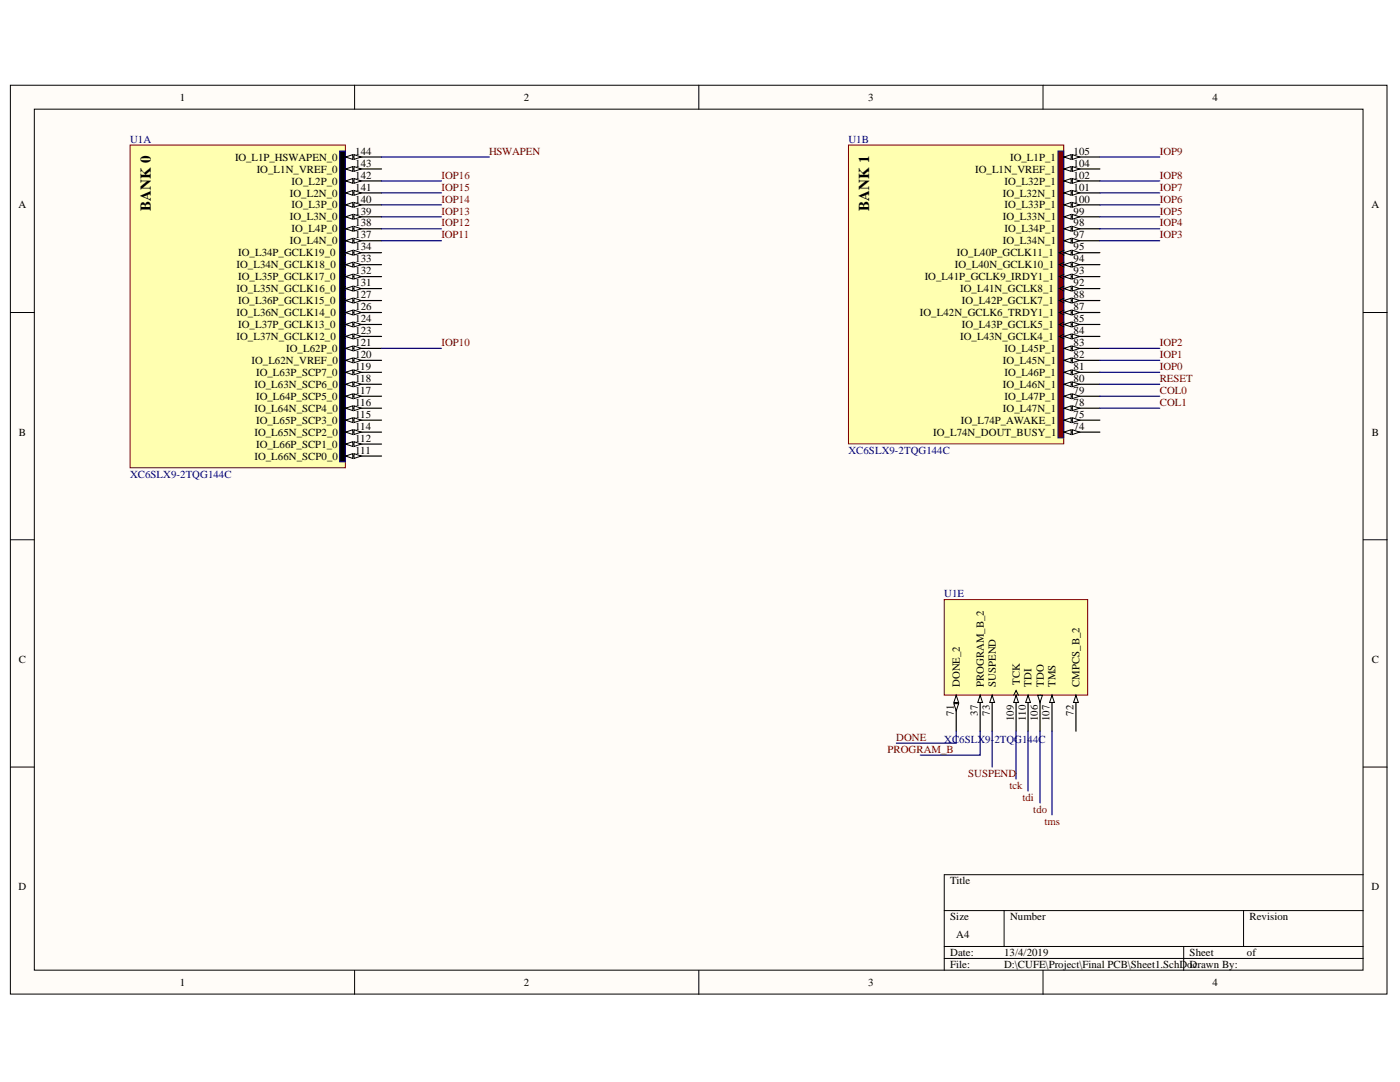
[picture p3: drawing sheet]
<svg xmlns="http://www.w3.org/2000/svg" width="279mm" height="216mm" viewBox="0 0 279 216" stroke-linecap="round" stroke-linejoin="round" font-family="sans-serif">
<defs><g id="words">
<g font-size="3">
<text x="30.1" y="42.1" transform="rotate(-90 30.1 42.1)">BANK 0</text>
<text x="173.5" y="42.1" transform="rotate(-90 173.5 42.1)">BANK 1</text>
</g>
<g font-size="2.2">
<text x="35.9" y="20.1">1</text>
<text x="104.6" y="20.1">2</text>
<text x="173.3" y="20.1">3</text>
<text x="242" y="20.1">4</text>
<text x="46.9" y="32">IO_L1P_HSWAPEN_0</text>
<text x="51.2" y="34.5">IO_L1N_VREF_0</text>
<text x="70.9" y="30.9">144</text>
<text x="70.9" y="33.2">143</text>
<text x="70.9" y="35.6">142</text>
<text x="194.6" y="34.5">IO_L1N_VREF_1</text>
<text x="201.6" y="32">IO_L1P_1</text>
<text x="214.3" y="30.9">105</text>
<text x="214.3" y="33.2">104</text>
<text x="214.3" y="35.6">102</text>
<text x="3.7" y="41.6">A</text>
<text x="57.8" y="39.2">IO_L2N_0</text>
<text x="58.2" y="36.8">IO_L2P_0</text>
<text x="58.2" y="41.6">IO_L3P_0</text>
<text x="70.9" y="38">141</text>
<text x="70.9" y="40.4">140</text>
<text x="200.1" y="39.2">IO_L32N_1</text>
<text x="200.5" y="36.8">IO_L32P_1</text>
<text x="200.5" y="41.6">IO_L33P_1</text>
<text x="214.3" y="38">101</text>
<text x="214.3" y="40.4">100</text>
<text x="273.7" y="41.6">A</text>
<text x="57.8" y="44">IO_L3N_0</text>
<text x="58.2" y="46.4">IO_L4P_0</text>
<text x="70.9" y="42.8">139</text>
<text x="70.9" y="45.2">138</text>
<text x="70.9" y="47.6">137</text>
<text x="200.1" y="44">IO_L33N_1</text>
<text x="200.5" y="46.4">IO_L34P_1</text>
<text x="214.3" y="42.8">99</text>
<text x="214.3" y="45.2">98</text>
<text x="214.3" y="47.6">97</text>
<text x="47.2" y="53.5">IO_L34N_GCLK18_0</text>
<text x="47.5" y="51.1">IO_L34P_GCLK19_0</text>
<text x="57.8" y="48.8">IO_L4N_0</text>
<text x="70.9" y="49.9">134</text>
<text x="70.9" y="52.4">133</text>
<text x="190.5" y="53.5">IO_L40N_GCLK10_1</text>
<text x="191" y="51.1">IO_L40P_GCLK11_1</text>
<text x="200.1" y="48.8">IO_L34N_1</text>
<text x="214.3" y="49.9">95</text>
<text x="214.3" y="52.4">94</text>
<text x="47.2" y="58.3">IO_L35N_GCLK16_0</text>
<text x="47.5" y="55.9">IO_L35P_GCLK17_0</text>
<text x="70.9" y="54.7">132</text>
<text x="70.9" y="57.1">131</text>
<text x="70.9" y="59.5">127</text>
<text x="184.5" y="55.9">IO_L41P_GCLK9_IRDY1_1</text>
<text x="191.6" y="58.3">IO_L41N_GCLK8_1</text>
<text x="214.3" y="54.7">93</text>
<text x="214.3" y="57.1">92</text>
<text x="214.3" y="59.5">88</text>
<text x="47.2" y="63.1">IO_L36N_GCLK14_0</text>
<text x="47.5" y="60.7">IO_L36P_GCLK15_0</text>
<text x="47.5" y="65.5">IO_L37P_GCLK13_0</text>
<text x="70.9" y="61.9">126</text>
<text x="70.9" y="64.3">124</text>
<text x="183.6" y="63.1">IO_L42N_GCLK6_TRDY1_1</text>
<text x="192" y="60.7">IO_L42P_GCLK7_1</text>
<text x="192" y="65.5">IO_L43P_GCLK5_1</text>
<text x="214.3" y="61.9">87</text>
<text x="214.3" y="64.3">85</text>
<text x="47.2" y="67.9">IO_L37N_GCLK12_0</text>
<text x="57.1" y="70.3">IO_L62P_0</text>
<text x="70.9" y="66.7">123</text>
<text x="70.9" y="69">121</text>
<text x="70.9" y="71.4">120</text>
<text x="191.6" y="67.9">IO_L43N_GCLK4_1</text>
<text x="200.5" y="70.3">IO_L45P_1</text>
<text x="214.3" y="66.7">84</text>
<text x="214.3" y="69">83</text>
<text x="214.3" y="71.4">82</text>
<text x="50.2" y="72.6">IO_L62N_VREF_0</text>
<text x="50.8" y="77.4">IO_L63N_SCP6_0</text>
<text x="51.1" y="75">IO_L63P_SCP7_0</text>
<text x="70.9" y="73.8">119</text>
<text x="70.9" y="76.2">118</text>
<text x="200.1" y="72.6">IO_L45N_1</text>
<text x="200.1" y="77.4">IO_L46N_1</text>
<text x="200.5" y="75">IO_L46P_1</text>
<text x="214.3" y="73.8">81</text>
<text x="214.3" y="76.2">80</text>
<text x="50.8" y="82.2">IO_L64N_SCP4_0</text>
<text x="51.1" y="79.8">IO_L64P_SCP5_0</text>
<text x="70.9" y="78.6">117</text>
<text x="70.9" y="81">116</text>
<text x="70.9" y="83.4">115</text>
<text x="200.1" y="82.2">IO_L47N_1</text>
<text x="200.5" y="79.8">IO_L47P_1</text>
<text x="214.3" y="78.6">79</text>
<text x="214.3" y="81">78</text>
<text x="214.3" y="83.4">75</text>
<text x="3.8" y="86.9">B</text>
<text x="50.8" y="86.9">IO_L65N_SCP2_0</text>
<text x="51.1" y="84.6">IO_L65P_SCP3_0</text>
<text x="51.1" y="89.3">IO_L66P_SCP1_0</text>
<text x="70.9" y="85.8">114</text>
<text x="70.9" y="88.2">112</text>
<text x="186.2" y="86.9">IO_L74N_DOUT_BUSY_1</text>
<text x="191.8" y="84.6">IO_L74P_AWAKE_1</text>
<text x="214.3" y="85.8">74</text>
<text x="273.8" y="86.9">B</text>
<text x="50.8" y="91.7">IO_L66N_SCP0_0</text>
<text x="70.9" y="90.5">111</text>
<text x="3.8" y="132.3">C</text>
<text x="191.6" y="137.1" transform="rotate(-90 191.6 137.1)">DONE_2</text>
<text x="196.3" y="137.1" transform="rotate(-90 196.3 137.1)">PROGRAM_B_2</text>
<text x="198.7" y="137.1" transform="rotate(-90 198.7 137.1)">SUSPEND</text>
<text x="203.5" y="136.6" transform="rotate(-90 203.5 136.6)">TCK</text>
<text x="205.9" y="137.1" transform="rotate(-90 205.9 137.1)">TDI</text>
<text x="208.3" y="137.1" transform="rotate(-90 208.3 137.1)">TDO</text>
<text x="210.7" y="137.1" transform="rotate(-90 210.7 137.1)">TMS</text>
<text x="215.4" y="137.1" transform="rotate(-90 215.4 137.1)">CMPCS_B_2</text>
<text x="273.8" y="132.3">C</text>
<text x="190.4" y="142.8" transform="rotate(-90 190.4 142.8)">71</text>
<text x="195.1" y="142.8" transform="rotate(-90 195.1 142.8)">37</text>
<text x="197.6" y="142.8" transform="rotate(-90 197.6 142.8)">73</text>
<text x="202.3" y="143.9" transform="rotate(-90 202.3 143.9)">109</text>
<text x="204.7" y="143.8" transform="rotate(-90 204.7 143.8)">110</text>
<text x="207.1" y="143.9" transform="rotate(-90 207.1 143.9)">106</text>
<text x="209.5" y="143.9" transform="rotate(-90 209.5 143.9)">107</text>
<text x="214.3" y="142.8" transform="rotate(-90 214.3 142.8)">72</text>
<text x="3.7" y="177.6">D</text>
<text x="189.7" y="176.5">Title</text>
<text x="273.7" y="177.6">D</text>
<text x="189.7" y="183.6">Size</text>
<text x="201.6" y="183.6">Number</text>
<text x="249.4" y="183.6">Revision</text>
<text x="189.7" y="190.8">Date:</text>
<text x="190.8" y="187.2">A4</text>
<text x="200.4" y="190.8">13/4/2019</text>
<text x="237.4" y="190.8">Sheet</text>
<text x="248.8" y="190.8">of</text>
<text x="35.9" y="196.8">1</text>
<text x="104.6" y="196.8">2</text>
<text x="173.3" y="196.8">3</text>
<text x="189.7" y="193.2">File:</text>
<text x="200.4" y="193.2">D:\CUFE\Project\Final PCB\Sheet1.SchDoc</text>
<text x="237.4" y="193.2">Drawn By:</text>
<text x="242" y="196.8">4</text>
</g>
<g font-size="2.2" fill="#000080">
<text x="26" y="28.5">U1A</text>
<text x="169.3" y="28.5">U1B</text>
<text x="26" y="95.3">XC6SLX9-2TQG144C</text>
<text x="169.3" y="90.5">XC6SLX9-2TQG144C</text>
<text x="188.4" y="119.2">U1E</text>
<text x="188.4" y="148.3">XC6SLX9-2TQG144C</text>
</g>
<g font-size="2.2" fill="#800000">
<text x="88.1" y="35.6">IOP16</text>
<text x="97.6" y="30.9">HSWAPEN</text>
<text x="231.5" y="35.6">IOP8</text>
<text x="231.5" y="30.9">IOP9</text>
<text x="88.1" y="40.4">IOP14</text>
<text x="88.1" y="38">IOP15</text>
<text x="231.5" y="40.4">IOP6</text>
<text x="231.5" y="38">IOP7</text>
<text x="88.1" y="47.6">IOP11</text>
<text x="88.1" y="45.2">IOP12</text>
<text x="88.1" y="42.8">IOP13</text>
<text x="231.5" y="47.6">IOP3</text>
<text x="231.5" y="45.2">IOP4</text>
<text x="231.5" y="42.8">IOP5</text>
<text x="88.1" y="69">IOP10</text>
<text x="231.5" y="71.4">IOP1</text>
<text x="231.5" y="69">IOP2</text>
<text x="231.5" y="76.2">RESET</text>
<text x="231.5" y="73.8">IOP0</text>
<text x="231.5" y="81">COL1</text>
<text x="231.5" y="78.6">COL0</text>
<text x="178.9" y="147.8">DONE</text>
<text x="177.1" y="150.2">PROGRAM_B</text>
<text x="193.2" y="155">SUSPEND</text>
<text x="201.4" y="157.4">tck</text>
<text x="204.1" y="159.8">tdi</text>
<text x="206.2" y="162.1">tdo</text>
<text x="208.4" y="164.5">tms</text>
</g>
</g></defs>
<g fill="#fffcf8" stroke="#000" stroke-width=".2">
<path d="M2.1 17h274.7v181.4h-274.7z"/>
<path d="M6.8 21.8h265.2v171.8h-265.2z"/>
</g>
<g fill="none" stroke="#000" stroke-width=".2">
<path d="M70.8 17v4.8M139.5 17v4.8M208.2 17v4.8M2.1 62.4h4.7M272.1 62.4h4.8M2.1 107.7h4.7M272.1 107.7h4.8M2.1 153.1h4.7M272.1 153.1h4.8M272.1 174.5h-83.7v19.1M70.8 193.6v4.8M139.5 193.6v4.8"/>
<path d="M188.4 181.7h83.7M188.4 188.9h83.7M188.4 191.2h83.7M200.4 181.7v7.2M208.2 193.6v4.8M236.2 188.9v4.7M248.2 181.7v7.2"/>
</g>
<path d="M26 28.9h42.9v64.4h-42.9z" fill="#ffffb0" stroke="#800000" stroke-width=".2"/>
<path d="M67.8 30.1h1.1v62h-1.1z" fill="#000" stroke="#000080" stroke-width=".2"/>
<path d="M69 31.3h7.1" fill="none" stroke="#000" stroke-width=".24"/>
<path d="M69 31.3l1.4-.4v.9z" fill="#fffcf8"/>
<path d="M69 31.3l1.4-.4v.9z" fill="none" stroke="#000" stroke-width=".2"/>
<path d="M70.6 30.9l1.5 .4-1.5 .5z" fill="#fffcf8"/>
<path d="M70.6 30.9l1.5 .4-1.5 .5z" fill="none" stroke="#000" stroke-width=".2"/>
<path d="M69 33.7h7.1" fill="none" stroke="#000" stroke-width=".24"/>
<path d="M69 33.7l1.4-.5v1z" fill="#fffcf8"/>
<path d="M69 33.7l1.4-.5v1z" fill="none" stroke="#000" stroke-width=".2"/>
<path d="M70.6 33.2l1.5 .5-1.5 .5z" fill="#fffcf8"/>
<path d="M70.6 33.2l1.5 .5-1.5 .5z" fill="none" stroke="#000" stroke-width=".2"/>
<path d="M69 36.1h7.1" fill="none" stroke="#000" stroke-width=".24"/>
<path d="M69 36.1l1.4-.5v1z" fill="#fffcf8"/>
<path d="M69 36.1l1.4-.5v1z" fill="none" stroke="#000" stroke-width=".2"/>
<path d="M70.6 35.6l1.5 .5-1.5 .5z" fill="#fffcf8"/>
<path d="M70.6 35.6l1.5 .5-1.5 .5z" fill="none" stroke="#000" stroke-width=".2"/>
<path d="M69 38.5h7.1" fill="none" stroke="#000" stroke-width=".24"/>
<path d="M69 38.5l1.4-.5v1z" fill="#fffcf8"/>
<path d="M69 38.5l1.4-.5v1z" fill="none" stroke="#000" stroke-width=".2"/>
<path d="M70.6 38l1.5 .5-1.5 .5z" fill="#fffcf8"/>
<path d="M70.6 38l1.5 .5-1.5 .5z" fill="none" stroke="#000" stroke-width=".2"/>
<path d="M69 40.9h7.1" fill="none" stroke="#000" stroke-width=".24"/>
<path d="M69 40.9l1.4-.5v1z" fill="#fffcf8"/>
<path d="M69 40.9l1.4-.5v1z" fill="none" stroke="#000" stroke-width=".2"/>
<path d="M70.6 40.4l1.5 .5-1.5 .5z" fill="#fffcf8"/>
<path d="M70.6 40.4l1.5 .5-1.5 .5z" fill="none" stroke="#000" stroke-width=".2"/>
<path d="M69 43.3h7.1" fill="none" stroke="#000" stroke-width=".24"/>
<path d="M69 43.3l1.4-.5v.9z" fill="#fffcf8"/>
<path d="M69 43.3l1.4-.5v.9z" fill="none" stroke="#000" stroke-width=".2"/>
<path d="M70.6 42.8l1.5 .5-1.5 .4z" fill="#fffcf8"/>
<path d="M70.6 42.8l1.5 .5-1.5 .4z" fill="none" stroke="#000" stroke-width=".2"/>
<path d="M69 45.7h7.1" fill="none" stroke="#000" stroke-width=".24"/>
<path d="M69 45.7l1.4-.5v.9z" fill="#fffcf8"/>
<path d="M69 45.7l1.4-.5v.9z" fill="none" stroke="#000" stroke-width=".2"/>
<path d="M70.6 45.2l1.5 .5-1.5 .4z" fill="#fffcf8"/>
<path d="M70.6 45.2l1.5 .5-1.5 .4z" fill="none" stroke="#000" stroke-width=".2"/>
<path d="M69 48h7.1" fill="none" stroke="#000" stroke-width=".24"/>
<path d="M69 48l1.4-.4v.9z" fill="#fffcf8"/>
<path d="M69 48l1.4-.4v.9z" fill="none" stroke="#000" stroke-width=".2"/>
<path d="M70.6 47.6l1.5 .4-1.5 .5z" fill="#fffcf8"/>
<path d="M69 49.9l-1 .5 1 .5M70.6 47.6l1.5 .4-1.5 .5z" fill="none" stroke="#000" stroke-width=".2"/>
<path d="M69 50.4h7.1" fill="none" stroke="#000" stroke-width=".24"/>
<path d="M69 50.4l1.4-.5v1z" fill="#fffcf8"/>
<path d="M69 50.4l1.4-.5v1z" fill="none" stroke="#000" stroke-width=".2"/>
<path d="M70.6 49.9l1.5 .5-1.5 .5z" fill="#fffcf8"/>
<path d="M69 52.3l-1 .5 1 .5M70.6 49.9l1.5 .5-1.5 .5z" fill="none" stroke="#000" stroke-width=".2"/>
<path d="M69 52.8h7.1" fill="none" stroke="#000" stroke-width=".24"/>
<path d="M69 52.8l1.4-.5v1z" fill="#fffcf8"/>
<path d="M69 52.8l1.4-.5v1z" fill="none" stroke="#000" stroke-width=".2"/>
<path d="M70.6 52.3l1.5 .5-1.5 .5z" fill="#fffcf8"/>
<path d="M69 54.7l-1 .5 1 .5M70.6 52.3l1.5 .5-1.5 .5z" fill="none" stroke="#000" stroke-width=".2"/>
<path d="M69 55.2h7.1" fill="none" stroke="#000" stroke-width=".24"/>
<path d="M69 55.2l1.4-.5v1z" fill="#fffcf8"/>
<path d="M69 55.2l1.4-.5v1z" fill="none" stroke="#000" stroke-width=".2"/>
<path d="M70.6 54.7l1.5 .5-1.5 .5z" fill="#fffcf8"/>
<path d="M69 57.1l-1 .5 1 .5M70.6 54.7l1.5 .5-1.5 .5z" fill="none" stroke="#000" stroke-width=".2"/>
<path d="M69 57.6h7.1" fill="none" stroke="#000" stroke-width=".24"/>
<path d="M69 57.6l1.4-.5v1z" fill="#fffcf8"/>
<path d="M69 57.6l1.4-.5v1z" fill="none" stroke="#000" stroke-width=".2"/>
<path d="M70.6 57.1l1.5 .5-1.5 .5z" fill="#fffcf8"/>
<path d="M69 59.5l-1 .5 1 .4M70.6 57.1l1.5 .5-1.5 .5z" fill="none" stroke="#000" stroke-width=".2"/>
<path d="M69 60h7.1" fill="none" stroke="#000" stroke-width=".24"/>
<path d="M69 60l1.4-.5v.9z" fill="#fffcf8"/>
<path d="M69 60l1.4-.5v.9z" fill="none" stroke="#000" stroke-width=".2"/>
<path d="M70.6 59.5l1.5 .5-1.5 .4z" fill="#fffcf8"/>
<path d="M70.6 59.5l1.5 .5-1.5 .4zM69 61.9l-1 .5 1 .4" fill="none" stroke="#000" stroke-width=".2"/>
<path d="M69 62.4h7.1" fill="none" stroke="#000" stroke-width=".24"/>
<path d="M69 62.4l1.4-.5v.9z" fill="#fffcf8"/>
<path d="M69 62.4l1.4-.5v.9z" fill="none" stroke="#000" stroke-width=".2"/>
<path d="M70.6 61.9l1.5 .5-1.5 .4z" fill="#fffcf8"/>
<path d="M69 64.3l-1 .4 1 .5M70.6 61.9l1.5 .5-1.5 .4z" fill="none" stroke="#000" stroke-width=".2"/>
<path d="M69 64.7h7.1" fill="none" stroke="#000" stroke-width=".24"/>
<path d="M69 64.7l1.4-.4v.9z" fill="#fffcf8"/>
<path d="M69 64.7l1.4-.4v.9z" fill="none" stroke="#000" stroke-width=".2"/>
<path d="M70.6 64.3l1.5 .4-1.5 .5z" fill="#fffcf8"/>
<path d="M69 66.7l-1 .4 1 .5M70.6 64.3l1.5 .4-1.5 .5z" fill="none" stroke="#000" stroke-width=".2"/>
<path d="M69 67.1h7.1" fill="none" stroke="#000" stroke-width=".24"/>
<path d="M69 67.1l1.4-.4v.9z" fill="#fffcf8"/>
<path d="M69 67.1l1.4-.4v.9z" fill="none" stroke="#000" stroke-width=".2"/>
<path d="M70.6 66.7l1.5 .4-1.5 .5z" fill="#fffcf8"/>
<path d="M70.6 66.7l1.5 .4-1.5 .5z" fill="none" stroke="#000" stroke-width=".2"/>
<path d="M69 69.5h7.1" fill="none" stroke="#000" stroke-width=".24"/>
<path d="M69 69.5l1.4-.5v1z" fill="#fffcf8"/>
<path d="M69 69.5l1.4-.5v1z" fill="none" stroke="#000" stroke-width=".2"/>
<path d="M70.6 69l1.5 .5-1.5 .5z" fill="#fffcf8"/>
<path d="M70.6 69l1.5 .5-1.5 .5z" fill="none" stroke="#000" stroke-width=".2"/>
<path d="M69 71.9h7.1" fill="none" stroke="#000" stroke-width=".24"/>
<path d="M69 71.9l1.4-.5v1z" fill="#fffcf8"/>
<path d="M69 71.9l1.4-.5v1z" fill="none" stroke="#000" stroke-width=".2"/>
<path d="M70.6 71.4l1.5 .5-1.5 .5z" fill="#fffcf8"/>
<path d="M70.6 71.4l1.5 .5-1.5 .5z" fill="none" stroke="#000" stroke-width=".2"/>
<path d="M69 74.3h7.1" fill="none" stroke="#000" stroke-width=".24"/>
<path d="M69 74.3l1.4-.5v1z" fill="#fffcf8"/>
<path d="M69 74.3l1.4-.5v1z" fill="none" stroke="#000" stroke-width=".2"/>
<path d="M70.6 73.8l1.5 .5-1.5 .5z" fill="#fffcf8"/>
<path d="M70.6 73.8l1.5 .5-1.5 .5z" fill="none" stroke="#000" stroke-width=".2"/>
<path d="M69 76.7h7.1" fill="none" stroke="#000" stroke-width=".24"/>
<path d="M69 76.7l1.4-.5v1z" fill="#fffcf8"/>
<path d="M69 76.7l1.4-.5v1z" fill="none" stroke="#000" stroke-width=".2"/>
<path d="M70.6 76.2l1.5 .5-1.5 .5z" fill="#fffcf8"/>
<path d="M70.6 76.2l1.5 .5-1.5 .5z" fill="none" stroke="#000" stroke-width=".2"/>
<path d="M69 79.1h7.1" fill="none" stroke="#000" stroke-width=".24"/>
<path d="M69 79.1l1.4-.5v.9z" fill="#fffcf8"/>
<path d="M69 79.1l1.4-.5v.9z" fill="none" stroke="#000" stroke-width=".2"/>
<path d="M70.6 78.6l1.5 .5-1.5 .4z" fill="#fffcf8"/>
<path d="M70.6 78.6l1.5 .5-1.5 .4z" fill="none" stroke="#000" stroke-width=".2"/>
<path d="M69 81.5h7.1" fill="none" stroke="#000" stroke-width=".24"/>
<path d="M69 81.5l1.4-.5v.9z" fill="#fffcf8"/>
<path d="M69 81.5l1.4-.5v.9z" fill="none" stroke="#000" stroke-width=".2"/>
<path d="M70.6 81l1.5 .5-1.5 .4z" fill="#fffcf8"/>
<path d="M70.6 81l1.5 .5-1.5 .4z" fill="none" stroke="#000" stroke-width=".2"/>
<path d="M69 83.8h7.1" fill="none" stroke="#000" stroke-width=".24"/>
<path d="M69 83.8l1.4-.4v.9z" fill="#fffcf8"/>
<path d="M69 83.8l1.4-.4v.9z" fill="none" stroke="#000" stroke-width=".2"/>
<path d="M70.6 83.4l1.5 .4-1.5 .5z" fill="#fffcf8"/>
<path d="M70.6 83.4l1.5 .4-1.5 .5z" fill="none" stroke="#000" stroke-width=".2"/>
<path d="M69 86.2h7.1" fill="none" stroke="#000" stroke-width=".24"/>
<path d="M69 86.2l1.4-.5v1z" fill="#fffcf8"/>
<path d="M69 86.2l1.4-.5v1z" fill="none" stroke="#000" stroke-width=".2"/>
<path d="M70.6 85.7l1.5 .5-1.5 .5z" fill="#fffcf8"/>
<path d="M70.6 85.7l1.5 .5-1.5 .5z" fill="none" stroke="#000" stroke-width=".2"/>
<path d="M69 88.6h7.1" fill="none" stroke="#000" stroke-width=".24"/>
<path d="M69 88.6l1.4-.5v1z" fill="#fffcf8"/>
<path d="M69 88.6l1.4-.5v1z" fill="none" stroke="#000" stroke-width=".2"/>
<path d="M70.6 88.1l1.5 .5-1.5 .5z" fill="#fffcf8"/>
<path d="M70.6 88.1l1.5 .5-1.5 .5z" fill="none" stroke="#000" stroke-width=".2"/>
<path d="M69 91h7.1" fill="none" stroke="#000" stroke-width=".24"/>
<path d="M69 91l1.4-.5v1z" fill="#fffcf8"/>
<path d="M69 91l1.4-.5v1z" fill="none" stroke="#000" stroke-width=".2"/>
<path d="M70.6 90.5l1.5 .5-1.5 .5z" fill="#fffcf8"/>
<path d="M70.6 90.5l1.5 .5-1.5 .5z" fill="none" stroke="#000" stroke-width=".2"/>
<path d="M169.3 28.9h43v59.7h-43z" fill="#ffffb0" stroke="#800000" stroke-width=".2"/>
<path d="M211.1 30.1h1.2v57.3h-1.2z" fill="#800000" stroke="#000080" stroke-width=".2"/>
<path d="M212.3 31.3h7.2" fill="none" stroke="#000" stroke-width=".24"/>
<path d="M212.3 31.3l1.5-.4v.9z" fill="#fffcf8"/>
<path d="M212.3 31.3l1.5-.4v.9z" fill="none" stroke="#000" stroke-width=".2"/>
<path d="M214 30.9l1.4 .4-1.4 .5z" fill="#fffcf8"/>
<path d="M214 30.9l1.4 .4-1.4 .5z" fill="none" stroke="#000" stroke-width=".2"/>
<path d="M212.3 33.7h7.2" fill="none" stroke="#000" stroke-width=".24"/>
<path d="M212.3 33.7l1.5-.5v1z" fill="#fffcf8"/>
<path d="M212.3 33.7l1.5-.5v1z" fill="none" stroke="#000" stroke-width=".2"/>
<path d="M214 33.2l1.4 .5-1.4 .5z" fill="#fffcf8"/>
<path d="M214 33.2l1.4 .5-1.4 .5z" fill="none" stroke="#000" stroke-width=".2"/>
<path d="M212.3 36.1h7.2" fill="none" stroke="#000" stroke-width=".24"/>
<path d="M212.3 36.1l1.5-.5v1z" fill="#fffcf8"/>
<path d="M212.3 36.1l1.5-.5v1z" fill="none" stroke="#000" stroke-width=".2"/>
<path d="M214 35.6l1.4 .5-1.4 .5z" fill="#fffcf8"/>
<path d="M214 35.6l1.4 .5-1.4 .5z" fill="none" stroke="#000" stroke-width=".2"/>
<path d="M212.3 38.5h7.2" fill="none" stroke="#000" stroke-width=".24"/>
<path d="M212.3 38.5l1.5-.5v1z" fill="#fffcf8"/>
<path d="M212.3 38.5l1.5-.5v1z" fill="none" stroke="#000" stroke-width=".2"/>
<path d="M214 38l1.4 .5-1.4 .5z" fill="#fffcf8"/>
<path d="M214 38l1.4 .5-1.4 .5z" fill="none" stroke="#000" stroke-width=".2"/>
<path d="M212.3 40.9h7.2" fill="none" stroke="#000" stroke-width=".24"/>
<path d="M212.3 40.9l1.5-.5v1z" fill="#fffcf8"/>
<path d="M212.3 40.9l1.5-.5v1z" fill="none" stroke="#000" stroke-width=".2"/>
<path d="M214 40.4l1.4 .5-1.4 .5z" fill="#fffcf8"/>
<path d="M214 40.4l1.4 .5-1.4 .5z" fill="none" stroke="#000" stroke-width=".2"/>
<path d="M212.3 43.3h7.2" fill="none" stroke="#000" stroke-width=".24"/>
<path d="M212.3 43.3l1.5-.5v.9z" fill="#fffcf8"/>
<path d="M212.3 43.3l1.5-.5v.9z" fill="none" stroke="#000" stroke-width=".2"/>
<path d="M214 42.8l1.4 .5-1.4 .4z" fill="#fffcf8"/>
<path d="M214 42.8l1.4 .5-1.4 .4z" fill="none" stroke="#000" stroke-width=".2"/>
<path d="M212.3 45.7h7.2" fill="none" stroke="#000" stroke-width=".24"/>
<path d="M212.3 45.7l1.5-.5v.9z" fill="#fffcf8"/>
<path d="M212.3 45.7l1.5-.5v.9z" fill="none" stroke="#000" stroke-width=".2"/>
<path d="M214 45.2l1.4 .5-1.4 .4z" fill="#fffcf8"/>
<path d="M214 45.2l1.4 .5-1.4 .4z" fill="none" stroke="#000" stroke-width=".2"/>
<path d="M212.3 48h7.2" fill="none" stroke="#000" stroke-width=".24"/>
<path d="M212.3 48l1.5-.4v.9z" fill="#fffcf8"/>
<path d="M212.3 48l1.5-.4v.9z" fill="none" stroke="#000" stroke-width=".2"/>
<path d="M214 47.6l1.4 .4-1.4 .5z" fill="#fffcf8"/>
<path d="M212.3 49.9l-.9 .5 .9 .5M214 47.6l1.4 .4-1.4 .5z" fill="none" stroke="#000" stroke-width=".2"/>
<path d="M212.3 50.4h7.2" fill="none" stroke="#000" stroke-width=".24"/>
<path d="M212.3 50.4l1.5-.5v1z" fill="#fffcf8"/>
<path d="M212.3 50.4l1.5-.5v1z" fill="none" stroke="#000" stroke-width=".2"/>
<path d="M214 49.9l1.4 .5-1.4 .5z" fill="#fffcf8"/>
<path d="M212.3 52.3l-.9 .5 .9 .5M214 49.9l1.4 .5-1.4 .5z" fill="none" stroke="#000" stroke-width=".2"/>
<path d="M212.3 52.8h7.2" fill="none" stroke="#000" stroke-width=".24"/>
<path d="M212.3 52.8l1.5-.5v1z" fill="#fffcf8"/>
<path d="M212.3 52.8l1.5-.5v1z" fill="none" stroke="#000" stroke-width=".2"/>
<path d="M214 52.3l1.4 .5-1.4 .5z" fill="#fffcf8"/>
<path d="M212.3 54.7l-.9 .5 .9 .5M214 52.3l1.4 .5-1.4 .5z" fill="none" stroke="#000" stroke-width=".2"/>
<path d="M212.3 55.2h7.2" fill="none" stroke="#000" stroke-width=".24"/>
<path d="M212.3 55.2l1.5-.5v1z" fill="#fffcf8"/>
<path d="M212.3 55.2l1.5-.5v1z" fill="none" stroke="#000" stroke-width=".2"/>
<path d="M214 54.7l1.4 .5-1.4 .5z" fill="#fffcf8"/>
<path d="M212.3 57.1l-.9 .5 .9 .5M214 54.7l1.4 .5-1.4 .5z" fill="none" stroke="#000" stroke-width=".2"/>
<path d="M212.3 57.6h7.2" fill="none" stroke="#000" stroke-width=".24"/>
<path d="M212.3 57.6l1.5-.5v1z" fill="#fffcf8"/>
<path d="M212.3 57.6l1.5-.5v1z" fill="none" stroke="#000" stroke-width=".2"/>
<path d="M214 57.1l1.4 .5-1.4 .5z" fill="#fffcf8"/>
<path d="M212.3 59.5l-.9 .5 .9 .4M214 57.1l1.4 .5-1.4 .5z" fill="none" stroke="#000" stroke-width=".2"/>
<path d="M212.3 60h7.2" fill="none" stroke="#000" stroke-width=".24"/>
<path d="M212.3 60l1.5-.5v.9z" fill="#fffcf8"/>
<path d="M212.3 60l1.5-.5v.9z" fill="none" stroke="#000" stroke-width=".2"/>
<path d="M214 59.5l1.4 .5-1.4 .4z" fill="#fffcf8"/>
<path d="M214 59.5l1.4 .5-1.4 .4zM212.3 61.9l-.9 .5 .9 .4" fill="none" stroke="#000" stroke-width=".2"/>
<path d="M212.3 62.4h7.2" fill="none" stroke="#000" stroke-width=".24"/>
<path d="M212.3 62.4l1.5-.5v.9z" fill="#fffcf8"/>
<path d="M212.3 62.4l1.5-.5v.9z" fill="none" stroke="#000" stroke-width=".2"/>
<path d="M214 61.9l1.4 .5-1.4 .4z" fill="#fffcf8"/>
<path d="M212.3 64.3l-.9 .4 .9 .5M214 61.9l1.4 .5-1.4 .4z" fill="none" stroke="#000" stroke-width=".2"/>
<path d="M212.3 64.7h7.2" fill="none" stroke="#000" stroke-width=".24"/>
<path d="M212.3 64.7l1.5-.4v.9z" fill="#fffcf8"/>
<path d="M212.3 64.7l1.5-.4v.9z" fill="none" stroke="#000" stroke-width=".2"/>
<path d="M214 64.3l1.4 .4-1.4 .5z" fill="#fffcf8"/>
<path d="M212.3 66.7l-.9 .4 .9 .5M214 64.3l1.4 .4-1.4 .5z" fill="none" stroke="#000" stroke-width=".2"/>
<path d="M212.3 67.1h7.2" fill="none" stroke="#000" stroke-width=".24"/>
<path d="M212.3 67.1l1.5-.4v.9z" fill="#fffcf8"/>
<path d="M212.3 67.1l1.5-.4v.9z" fill="none" stroke="#000" stroke-width=".2"/>
<path d="M214 66.7l1.4 .4-1.4 .5z" fill="#fffcf8"/>
<path d="M214 66.7l1.4 .4-1.4 .5z" fill="none" stroke="#000" stroke-width=".2"/>
<path d="M212.3 69.5h7.2" fill="none" stroke="#000" stroke-width=".24"/>
<path d="M212.3 69.5l1.5-.5v1z" fill="#fffcf8"/>
<path d="M212.3 69.5l1.5-.5v1z" fill="none" stroke="#000" stroke-width=".2"/>
<path d="M214 69l1.4 .5-1.4 .5z" fill="#fffcf8"/>
<path d="M214 69l1.4 .5-1.4 .5z" fill="none" stroke="#000" stroke-width=".2"/>
<path d="M212.3 71.9h7.2" fill="none" stroke="#000" stroke-width=".24"/>
<path d="M212.3 71.9l1.5-.5v1z" fill="#fffcf8"/>
<path d="M212.3 71.9l1.5-.5v1z" fill="none" stroke="#000" stroke-width=".2"/>
<path d="M214 71.4l1.4 .5-1.4 .5z" fill="#fffcf8"/>
<path d="M214 71.4l1.4 .5-1.4 .5z" fill="none" stroke="#000" stroke-width=".2"/>
<path d="M212.3 74.3h7.2" fill="none" stroke="#000" stroke-width=".24"/>
<path d="M212.3 74.3l1.5-.5v1z" fill="#fffcf8"/>
<path d="M212.3 74.3l1.5-.5v1z" fill="none" stroke="#000" stroke-width=".2"/>
<path d="M214 73.8l1.4 .5-1.4 .5z" fill="#fffcf8"/>
<path d="M214 73.8l1.4 .5-1.4 .5z" fill="none" stroke="#000" stroke-width=".2"/>
<path d="M212.3 76.7h7.2" fill="none" stroke="#000" stroke-width=".24"/>
<path d="M212.3 76.7l1.5-.5v1z" fill="#fffcf8"/>
<path d="M212.3 76.7l1.5-.5v1z" fill="none" stroke="#000" stroke-width=".2"/>
<path d="M214 76.2l1.4 .5-1.4 .5z" fill="#fffcf8"/>
<path d="M214 76.2l1.4 .5-1.4 .5z" fill="none" stroke="#000" stroke-width=".2"/>
<path d="M212.3 79.1h7.2" fill="none" stroke="#000" stroke-width=".24"/>
<path d="M212.3 79.1l1.5-.5v.9z" fill="#fffcf8"/>
<path d="M212.3 79.1l1.5-.5v.9z" fill="none" stroke="#000" stroke-width=".2"/>
<path d="M214 78.6l1.4 .5-1.4 .4z" fill="#fffcf8"/>
<path d="M214 78.6l1.4 .5-1.4 .4z" fill="none" stroke="#000" stroke-width=".2"/>
<path d="M212.3 81.5h7.2" fill="none" stroke="#000" stroke-width=".24"/>
<path d="M212.3 81.5l1.5-.5v.9z" fill="#fffcf8"/>
<path d="M212.3 81.5l1.5-.5v.9z" fill="none" stroke="#000" stroke-width=".2"/>
<path d="M214 81l1.4 .5-1.4 .4z" fill="#fffcf8"/>
<path d="M214 81l1.4 .5-1.4 .4z" fill="none" stroke="#000" stroke-width=".2"/>
<path d="M212.3 83.8h7.2" fill="none" stroke="#000" stroke-width=".24"/>
<path d="M212.3 83.8l1.5-.4v.9z" fill="#fffcf8"/>
<path d="M212.3 83.8l1.5-.4v.9z" fill="none" stroke="#000" stroke-width=".2"/>
<path d="M214 83.4l1.4 .4-1.4 .5z" fill="#fffcf8"/>
<path d="M214 83.4l1.4 .4-1.4 .5z" fill="none" stroke="#000" stroke-width=".2"/>
<path d="M212.3 86.2h7.2" fill="none" stroke="#000" stroke-width=".24"/>
<path d="M212.3 86.2l1.5-.5v1z" fill="#fffcf8"/>
<path d="M212.3 86.2l1.5-.5v1z" fill="none" stroke="#000" stroke-width=".2"/>
<path d="M214 85.7l1.4 .5-1.4 .5z" fill="#fffcf8"/>
<path d="M214 85.7l1.4 .5-1.4 .5z" fill="none" stroke="#000" stroke-width=".2"/>
<path d="M188.4 119.6h28.7v19.1h-28.7z" fill="#ffffb0" stroke="#800000" stroke-width=".2"/>
<path d="M195.6 138.7v7.2" fill="none" stroke="#000" stroke-width=".24"/>
<path d="M195.6 138.7l.5 1.5h-1z" fill="#fffcf8"/>
<path d="M195.6 138.7l.5 1.5h-1z" fill="none" stroke="#000" stroke-width=".2"/>
<path d="M214.7 138.7v7.2" fill="none" stroke="#000" stroke-width=".24"/>
<path d="M214.7 138.7l.5 1.5h-.9z" fill="#fffcf8"/>
<path d="M214.7 138.7l.5 1.5h-.9z" fill="none" stroke="#000" stroke-width=".2"/>
<path d="M190.8 138.7v7.2" fill="none" stroke="#000" stroke-width=".24"/>
<path d="M190.8 138.7l.5 1.5h-.9z" fill="#fffcf8"/>
<path d="M190.8 138.7l.5 1.5h-.9z" fill="none" stroke="#000" stroke-width=".2"/>
<path d="M190.4 140.4h.9l-.5 1.4z" fill="#fffcf8"/>
<path d="M202.3 138.7l.5-.9 .5 .9M190.4 140.4h.9l-.5 1.4z" fill="none" stroke="#000" stroke-width=".2"/>
<path d="M202.8 138.7v7.2" fill="none" stroke="#000" stroke-width=".24"/>
<path d="M202.8 138.7l.5 1.5h-1z" fill="#fffcf8"/>
<path d="M202.8 138.7l.5 1.5h-1z" fill="none" stroke="#000" stroke-width=".2"/>
<path d="M205.2 138.7v7.2" fill="none" stroke="#000" stroke-width=".24"/>
<path d="M205.2 138.7l.4 1.5h-.9z" fill="#fffcf8"/>
<path d="M205.2 138.7l.4 1.5h-.9z" fill="none" stroke="#000" stroke-width=".2"/>
<path d="M209.9 138.7v7.2" fill="none" stroke="#000" stroke-width=".24"/>
<path d="M209.9 138.7l.5 1.5h-.9z" fill="#fffcf8"/>
<path d="M209.9 138.7l.5 1.5h-.9z" fill="none" stroke="#000" stroke-width=".2"/>
<path d="M207.6 138.7v7.2" fill="none" stroke="#000" stroke-width=".24"/>
<path d="M207.1 138.7h.9l-.4 1.5z" fill="#fffcf8"/>
<path d="M207.1 138.7h.9l-.4 1.5z" fill="none" stroke="#000" stroke-width=".2"/>
<path d="M198 138.7v7.2" fill="none" stroke="#000" stroke-width=".24"/>
<path d="M198 138.7l.5 1.5h-1z" fill="#fffcf8"/>
<path d="M198 138.7l.5 1.5h-1z" fill="none" stroke="#000" stroke-width=".2"/>
<g fill="none" stroke="#000080" stroke-width=".24">
<path d="M76.1 31.3h21.5M76.1 38.5h12M76.1 36.1h12M219.5 31.3h12M219.5 38.5h12M219.5 36.1h12M76.1 48h12M76.1 45.7h12M76.1 43.3h12M76.1 40.9h12M219.5 48h12M219.5 45.7h12"/>
<path d="M219.5 43.3h12M219.5 40.9h12M76.1 69.5h12M219.5 79.1h12M219.5 76.7h12M219.5 74.3h12M219.5 71.9h12M219.5 69.5h12M219.5 81.5h12M190.8 145.9v2.4h-11.9M195.6 145.9v4.8h-11.9M198 145.9v7.2"/>
<path d="M202.8 145.9v9.5M205.2 145.9v11.9M207.6 145.9v14.3M209.9 145.9v16.7"/>
</g>
<use href="#words"/>
</svg>
